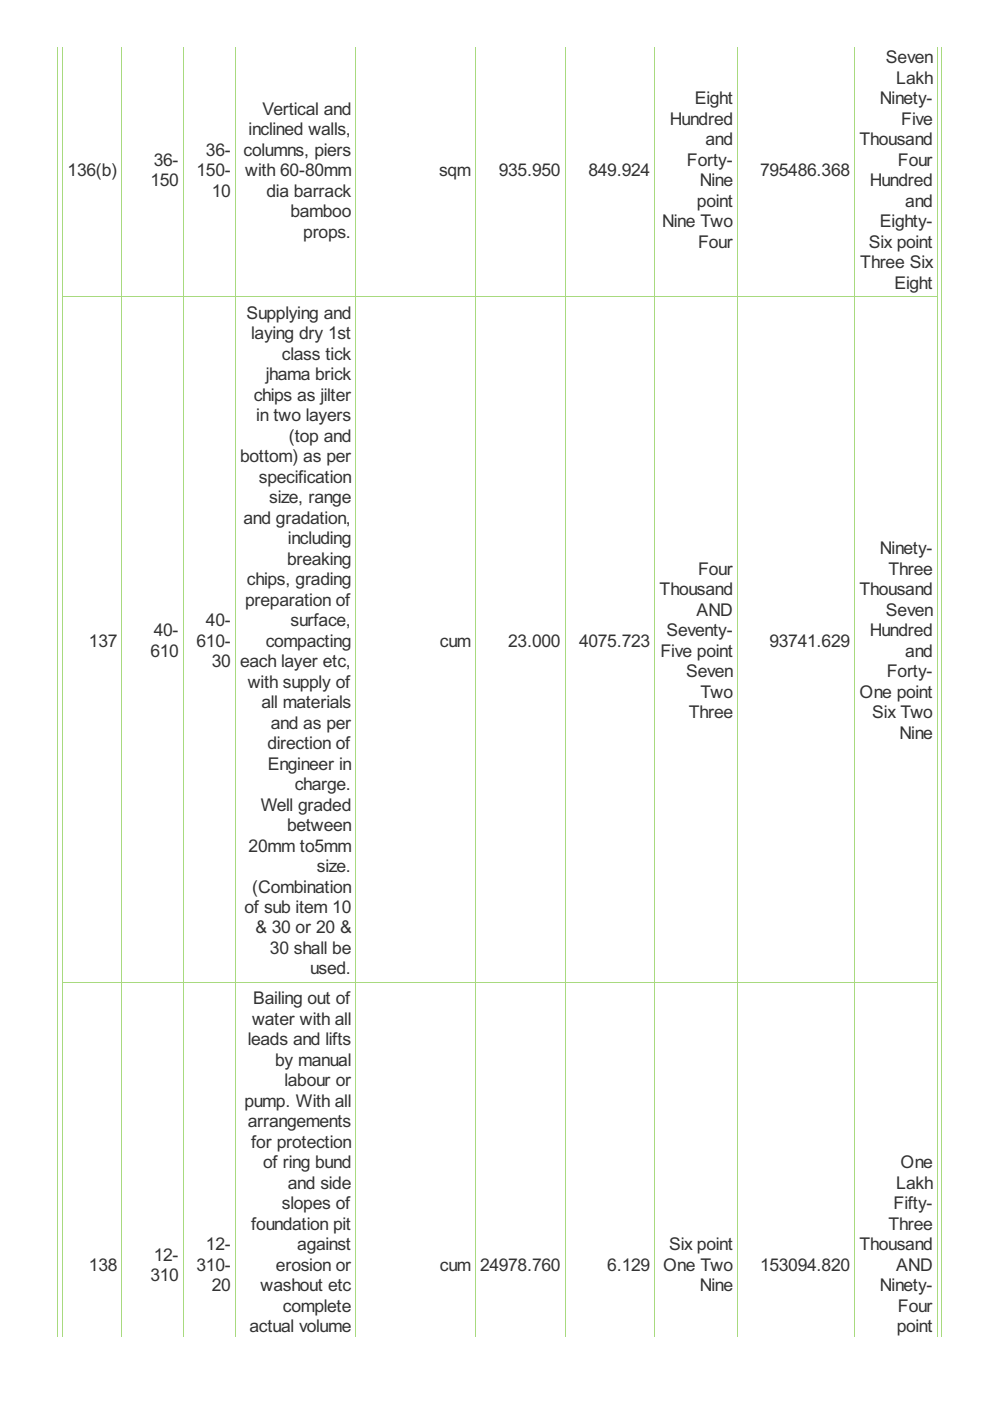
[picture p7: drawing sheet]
<svg xmlns="http://www.w3.org/2000/svg" width="210mm" height="297mm" viewBox="0 0 210 297" stroke-linecap="round" stroke-linejoin="round" font-family="sans-serif">
<defs><g id="words">
<g font-size="4.2" fill="#333">
<text x="187.8" y="13.4">Seven</text>
<text x="190" y="17.8">Lakh</text>
<text x="147.3" y="22.1">Eight</text>
<text x="186.6" y="22.1">Ninety-</text>
<text x="52.7" y="28.6">inclined walls,</text>
<text x="55.7" y="24.3">Vertical and</text>
<text x="142" y="26.5">Hundred</text>
<text x="191.1" y="26.5">Five</text>
<text x="32.6" y="35.2">36-</text>
<text x="43.7" y="33">36-</text>
<text x="51.6" y="33">columns, piers</text>
<text x="145.7" y="35.2">Forty-</text>
<text x="149.6" y="30.8">and</text>
<text x="182.2" y="30.8">Thousand</text>
<text x="190.4" y="35.2">Four</text>
<text x="14.3" y="37.3">136(b)</text>
<text x="31.9" y="39.5">150</text>
<text x="41.7" y="37.3">150-</text>
<text x="44.9" y="41.7">10</text>
<text x="52" y="37.3">with 60-80mm</text>
<text x="56.5" y="41.7">dia barrack</text>
<text x="93.1" y="37.3">sqm</text>
<text x="105.8" y="37.3">935.950</text>
<text x="124.8" y="37.3">849.924</text>
<text x="148.4" y="39.5">Nine</text>
<text x="161.2" y="37.3">795486.368</text>
<text x="184.4" y="39.5">Hundred</text>
<text x="61.6" y="46">bamboo</text>
<text x="147.8" y="43.8">point</text>
<text x="191.9" y="43.8">and</text>
<text x="64.3" y="50.4">props.</text>
<text x="140.4" y="48.2">Nine Two</text>
<text x="148" y="52.5">Four</text>
<text x="184.2" y="52.5">Six point</text>
<text x="186.6" y="48.2">Eighty-</text>
<text x="182.4" y="56.9">Three Six</text>
<text x="189.7" y="61.2">Eight</text>
<text x="52.2" y="67.6">Supplying and</text>
<text x="53.3" y="71.9">laying dry 1st</text>
<text x="59.8" y="76.3">class tick</text>
<text x="56.3" y="80.6">jhama brick</text>
<text x="53.8" y="84.9">chips as jilter</text>
<text x="54.3" y="89.3">in two layers</text>
<text x="61.2" y="93.6">(top and</text>
<text x="50.9" y="98">bottom) as per</text>
<text x="54.9" y="102.3">specification</text>
<text x="57.1" y="106.7">size, range</text>
<text x="51.6" y="111">and gradation,</text>
<text x="60.9" y="119.7">breaking</text>
<text x="61" y="115.4">including</text>
<text x="186.6" y="117.5">Ninety-</text>
<text x="52.4" y="124.1">chips, grading</text>
<text x="148" y="121.9">Four</text>
<text x="188.4" y="121.9">Three</text>
<text x="52" y="128.4">preparation of</text>
<text x="139.9" y="126.2">Thousand</text>
<text x="147.6" y="130.6">AND</text>
<text x="182.2" y="126.2">Thousand</text>
<text x="187.8" y="130.6">Seven</text>
<text x="18.9" y="137.1">137</text>
<text x="32.6" y="134.9">40-</text>
<text x="41.7" y="137.1">610-</text>
<text x="43.7" y="132.7">40-</text>
<text x="56.3" y="137.1">compacting</text>
<text x="61.6" y="132.7">surface,</text>
<text x="93.3" y="137.1">cum</text>
<text x="107.8" y="137.1">23.000</text>
<text x="122.8" y="137.1">4075.723</text>
<text x="141.3" y="134.9">Seventy-</text>
<text x="163.2" y="137.1">93741.629</text>
<text x="184.4" y="134.9">Hundred</text>
<text x="31.9" y="139.3">610</text>
<text x="44.9" y="141.4">30</text>
<text x="50.9" y="141.4">each layer etc,</text>
<text x="140" y="139.3">Five point</text>
<text x="145.5" y="143.6">Seven</text>
<text x="188" y="143.6">Forty-</text>
<text x="191.9" y="139.3">and</text>
<text x="52.5" y="145.8">with supply of</text>
<text x="148.6" y="147.9">Two</text>
<text x="182.2" y="147.9">One point</text>
<text x="55.4" y="150.1">all materials</text>
<text x="57.4" y="154.5">and as per</text>
<text x="146" y="152.3">Three</text>
<text x="184.9" y="152.3">Six Two</text>
<text x="56.7" y="158.8">direction of</text>
<text x="190.7" y="156.6">Nine</text>
<text x="56.8" y="163.2">Engineer in</text>
<text x="62.5" y="167.5">charge.</text>
<text x="55.3" y="171.8">Well graded</text>
<text x="60.9" y="176.2">between</text>
<text x="52.7" y="180.5">20mm to5mm</text>
<text x="67.2" y="184.9">size.</text>
<text x="53.4" y="189.2">(Combination</text>
<text x="51.8" y="193.6">of sub item 10</text>
<text x="54.2" y="197.9">&amp; 30 or 20 &amp;</text>
<text x="57.2" y="202.3">30 shall be</text>
<text x="65.8" y="206.6">used.</text>
<text x="53.7" y="212.9">Bailing out of</text>
<text x="52.5" y="221.6">leads and lifts</text>
<text x="53.4" y="217.3">water with all</text>
<text x="58.3" y="226">by manual</text>
<text x="60.3" y="230.3">labour or</text>
<text x="51.8" y="234.7">pump. With all</text>
<text x="52.5" y="239">arrangements</text>
<text x="53.3" y="243.4">for protection</text>
<text x="55.8" y="247.7">of ring bund</text>
<text x="190.9" y="247.7">One</text>
<text x="59.8" y="256.4">slopes of</text>
<text x="61" y="252.1">and side</text>
<text x="189.5" y="256.4">Fifty-</text>
<text x="190" y="252.1">Lakh</text>
<text x="53.3" y="260.7">foundation pit</text>
<text x="188.4" y="260.7">Three</text>
<text x="18.9" y="269.4">138</text>
<text x="32.6" y="267.3">12-</text>
<text x="41.7" y="269.4">310-</text>
<text x="43.7" y="265.1">12-</text>
<text x="58.5" y="269.4">erosion or</text>
<text x="63" y="265.1">against</text>
<text x="93.3" y="269.4">cum</text>
<text x="101.8" y="269.4">24978.760</text>
<text x="128.8" y="269.4">6.129</text>
<text x="140.6" y="269.4">One Two</text>
<text x="141.9" y="265.1">Six point</text>
<text x="161.2" y="269.4">153094.820</text>
<text x="182.2" y="265.1">Thousand</text>
<text x="190" y="269.4">AND</text>
<text x="31.9" y="271.6">310</text>
<text x="44.9" y="273.8">20</text>
<text x="55.3" y="273.8">washout etc</text>
<text x="148.4" y="273.8">Nine</text>
<text x="186.6" y="273.8">Ninety-</text>
<text x="60" y="278.1">complete</text>
<text x="190.4" y="278.1">Four</text>
<text x="52.9" y="282.5">actual volume</text>
<text x="190.1" y="282.5">point</text>
</g>
</g></defs>
<g fill="none" stroke="#a8da7f" stroke-width=".21">
<path d="M12.3 9.9v273.5M13.3 9.9v273.5M25.8 9.9v273.5M38.9 9.9v273.5M49.9 9.9v273.5M75.4 9.9v273.5M100.8 9.9v273.5M119.8 9.9v273.5M138.8 9.9v273.5M156.4 9.9v273.5M181.2 9.9v273.5M198.7 9.9v273.5"/>
<path d="M199.6 9.9v273.5M13.2 62.9h185.6M13.2 208.3h185.6"/>
</g>
<use href="#words"/>
</svg>
